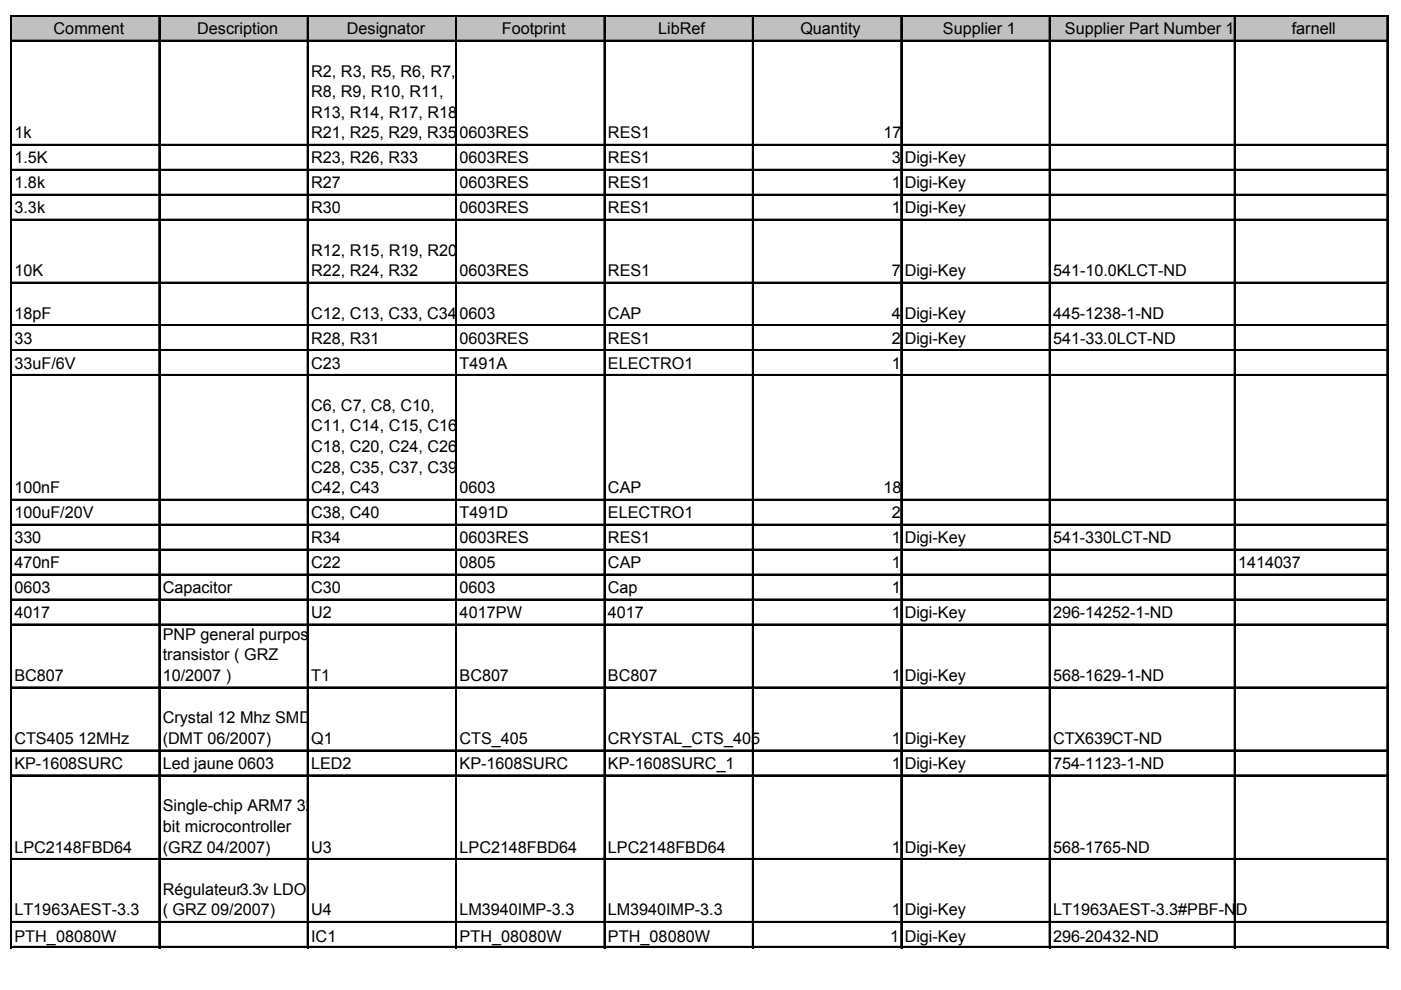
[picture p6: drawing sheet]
<svg xmlns="http://www.w3.org/2000/svg" width="297mm" height="210mm" viewBox="0 0 297 210" stroke-linecap="round" stroke-linejoin="round" font-family="sans-serif">
<defs><g id="words">
<g font-size="3.4">
<text x="11.3" y="7.3">Comment</text>
<text x="41.8" y="7.3">Description</text>
<text x="73.6" y="7.3">Designator</text>
<text x="106.4" y="7.3">Footprint</text>
<text x="139.6" y="7.3">LibRef</text>
<text x="169.7" y="7.3">Quantity</text>
<text x="199.9" y="7.3">Supplier 1</text>
<text x="225.8" y="7.3">Supplier Part Number 1</text>
<text x="273.9" y="7.3">farnell</text>
<text x="66" y="16.2">R2, R3, R5, R6, R7,</text>
<text x="66" y="20.6">R8, R9, R10, R11,</text>
<text x="3.1" y="29.3">1k</text>
<text x="66" y="25">R13, R14, R17, R18,</text>
<text x="66" y="29.3">R21, R25, R29, R35</text>
<text x="97.4" y="29.3">0603RES</text>
<text x="128.9" y="29.3">RES1</text>
<text x="187.3" y="29.3">17</text>
<text x="3.1" y="34.6">1.5K</text>
<text x="66" y="34.6">R23, R26, R33</text>
<text x="97.4" y="34.6">0603RES</text>
<text x="128.9" y="34.6">RES1</text>
<text x="189.1" y="34.6">3</text>
<text x="191.8" y="34.6">Digi-Key</text>
<text x="3.1" y="39.9">1.8k</text>
<text x="66" y="39.9">R27</text>
<text x="97.4" y="39.9">0603RES</text>
<text x="128.9" y="39.9">RES1</text>
<text x="189.1" y="39.9">1</text>
<text x="191.8" y="39.9">Digi-Key</text>
<text x="3.1" y="45.2">3.3k</text>
<text x="66" y="45.2">R30</text>
<text x="97.4" y="45.2">0603RES</text>
<text x="128.9" y="45.2">RES1</text>
<text x="189.1" y="45.2">1</text>
<text x="191.8" y="45.2">Digi-Key</text>
<text x="3.1" y="58.6">10K</text>
<text x="66" y="54.2">R12, R15, R19, R20,</text>
<text x="66" y="58.6">R22, R24, R32</text>
<text x="97.4" y="58.6">0603RES</text>
<text x="128.9" y="58.6">RES1</text>
<text x="189.1" y="58.6">7</text>
<text x="191.8" y="58.6">Digi-Key</text>
<text x="223.3" y="58.6">541-10.0KLCT-ND</text>
<text x="3.1" y="67.6">18pF</text>
<text x="66" y="67.6">C12, C13, C33, C34</text>
<text x="97.4" y="67.6">0603</text>
<text x="128.9" y="67.6">CAP</text>
<text x="189.1" y="67.6">4</text>
<text x="191.8" y="67.6">Digi-Key</text>
<text x="223.3" y="67.6">445-1238-1-ND</text>
<text x="3.1" y="72.8">33</text>
<text x="66" y="72.8">R28, R31</text>
<text x="97.4" y="72.8">0603RES</text>
<text x="128.9" y="72.8">RES1</text>
<text x="189.1" y="72.8">2</text>
<text x="191.8" y="72.8">Digi-Key</text>
<text x="223.3" y="72.8">541-33.0LCT-ND</text>
<text x="3.1" y="78.1">33uF/6V</text>
<text x="66" y="78.1">C23</text>
<text x="97.4" y="78.1">T491A</text>
<text x="128.9" y="78.1">ELECTRO1</text>
<text x="189.1" y="78.1">1</text>
<text x="66" y="87.1">C6, C7, C8, C10,</text>
<text x="66" y="91.5">C11, C14, C15, C16,</text>
<text x="66" y="95.9">C18, C20, C24, C26,</text>
<text x="66" y="100.2">C28, C35, C37, C39,</text>
<text x="3.1" y="104.6">100nF</text>
<text x="66" y="104.6">C42, C43</text>
<text x="97.4" y="104.6">0603</text>
<text x="128.9" y="104.6">CAP</text>
<text x="187.3" y="104.6">18</text>
<text x="3.1" y="109.9">100uF/20V</text>
<text x="66" y="109.9">C38, C40</text>
<text x="97.4" y="109.9">T491D</text>
<text x="128.9" y="109.9">ELECTRO1</text>
<text x="189.1" y="109.9">2</text>
<text x="3.1" y="115.2">330</text>
<text x="66" y="115.2">R34</text>
<text x="97.4" y="115.2">0603RES</text>
<text x="128.9" y="115.2">RES1</text>
<text x="189.1" y="115.2">1</text>
<text x="191.8" y="115.2">Digi-Key</text>
<text x="223.3" y="115.2">541-330LCT-ND</text>
<text x="3.1" y="120.5">470nF</text>
<text x="3.1" y="125.7">0603</text>
<text x="34.5" y="125.7">Capacitor</text>
<text x="66" y="120.5">C22</text>
<text x="66" y="125.7">C30</text>
<text x="97.4" y="120.5">0805</text>
<text x="97.4" y="125.7">0603</text>
<text x="128.9" y="120.5">CAP</text>
<text x="128.9" y="125.7">Cap</text>
<text x="189.1" y="120.5">1</text>
<text x="189.1" y="125.7">1</text>
<text x="262.5" y="120.5">1414037</text>
<text x="3.1" y="131">4017</text>
<text x="66" y="131">U2</text>
<text x="97.4" y="131">4017PW</text>
<text x="128.9" y="131">4017</text>
<text x="189.1" y="131">1</text>
<text x="191.8" y="131">Digi-Key</text>
<text x="223.3" y="131">296-14252-1-ND</text>
<text x="34.5" y="135.7">PNP general purpose</text>
<text x="34.5" y="140">transistor ( GRZ</text>
<text x="3.1" y="144.4">BC807</text>
<text x="34.5" y="144.4">10/2007 )</text>
<text x="66" y="144.4">T1</text>
<text x="97.4" y="144.4">BC807</text>
<text x="128.9" y="144.4">BC807</text>
<text x="189.1" y="144.4">1</text>
<text x="191.8" y="144.4">Digi-Key</text>
<text x="223.3" y="144.4">568-1629-1-ND</text>
<text x="34.5" y="153.4">Crystal 12 Mhz SMD</text>
<text x="3.1" y="157.7">CTS405 12MHz</text>
<text x="34.5" y="157.7">(DMT 06/2007)</text>
<text x="66" y="157.7">Q1</text>
<text x="97.4" y="157.7">CTS_405</text>
<text x="128.9" y="157.7">CRYSTAL_CTS_405</text>
<text x="189.1" y="157.7">1</text>
<text x="191.8" y="157.7">Digi-Key</text>
<text x="223.3" y="157.7">CTX639CT-ND</text>
<text x="3.1" y="163">KP-1608SURC</text>
<text x="34.5" y="163">Led jaune 0603</text>
<text x="66" y="163">LED2</text>
<text x="97.4" y="163">KP-1608SURC</text>
<text x="128.9" y="163">KP-1608SURC_1</text>
<text x="189.1" y="163">1</text>
<text x="191.8" y="163">Digi-Key</text>
<text x="223.3" y="163">754-1123-1-ND</text>
<text x="34.5" y="172">Single-chip ARM7 32-</text>
<text x="34.5" y="176.4">bit microcontroller</text>
<text x="3.1" y="180.8">LPC2148FBD64</text>
<text x="34.5" y="180.8">(GRZ 04/2007)</text>
<text x="66" y="180.8">U3</text>
<text x="97.4" y="180.8">LPC2148FBD64</text>
<text x="128.9" y="180.8">LPC2148FBD64</text>
<text x="189.1" y="180.8">1</text>
<text x="191.8" y="180.8">Digi-Key</text>
<text x="223.3" y="180.8">568-1765-ND</text>
<text x="34.5" y="189.7">Régulateur3.3v LDO</text>
<text x="3.1" y="194.1">LT1963AEST-3.3</text>
<text x="34.5" y="194.1">( GRZ 09/2007)</text>
<text x="66" y="194.1">U4</text>
<text x="97.4" y="194.1">LM3940IMP-3.3</text>
<text x="128.9" y="194.1">LM3940IMP-3.3</text>
<text x="189.1" y="194.1">1</text>
<text x="191.8" y="194.1">Digi-Key</text>
<text x="223.3" y="194.1">LT1963AEST-3.3#PBF-ND</text>
<text x="3.1" y="199.7">PTH_08080W</text>
<text x="66" y="199.7">IC1</text>
<text x="97.4" y="199.7">PTH_08080W</text>
<text x="128.9" y="199.7">PTH_08080W</text>
<text x="188.7" y="199.7">1</text>
<text x="191.8" y="199.7">Digi-Key</text>
<text x="223.3" y="199.7">296-20432-ND</text>
</g>
</g></defs>
<path d="M2.4 3.4h291.9v5.4h-291.9z" fill="#c0c0c0"/>
<g fill="none" stroke="#000" stroke-width=".21">
<path d="M2.2 3.2v197.9M2.6 3.2h291.8M2.6 8.5h291.8M33.7 3.6v197.5M65.1 3.6v197.5M96.6 3.6v197.5M128 3.6v197.5M159.5 3.6v197.5M191 3.6v197.5M222.4 3.6v197.5M261.7 3.6v197.5M294 3.6v197.5"/>
<path d="M2.6 30.6h291.8M2.6 35.9h291.8M2.6 41.2h291.8M2.6 46.5h291.8M2.6 59.8h291.8M2.6 68.8h291.8M2.6 74.1h291.8M2.6 79.4h291.8M2.6 105.8h291.8M2.6 111.1h291.8M2.6 116.4h291.8M2.6 121.7h291.8"/>
<path d="M2.6 127h291.8M2.6 132.3h291.8M2.6 145.6h291.8M2.6 159h291.8M2.6 164.3h291.8M2.6 182h291.8M2.6 195.4h291.8M2.6 200.6h291.8"/>
</g>
<path d="M2.4 3.2v197.9M33.8 3.6v197.5M65.3 3.6v197.5M96.8 3.6v197.5M128.2 3.6v197.5M159.7 3.6v197.5M191.2 3.6v197.5M222.6 3.6v197.5M261.8 3.6v197.5M294.2 3.6v197.5" fill="none" stroke="#000" stroke-width=".38"/>
<g fill="none" stroke="#000" stroke-width=".41">
<path d="M2.6 3.4h291.8M2.6 8.7h291.8M2.6 30.8h291.8M2.6 36.1h291.8M2.6 41.4h291.8M2.6 46.7h291.8M2.6 60h291.8M2.6 69h291.8M2.6 74.3h291.8M2.6 79.6h291.8M2.6 106h291.8M2.6 111.3h291.8"/>
<path d="M2.6 116.6h291.8M2.6 121.9h291.8M2.6 127.2h291.8M2.6 132.5h291.8M2.6 145.8h291.8M2.6 159.2h291.8M2.6 164.5h291.8M2.6 182.2h291.8M2.6 195.6h291.8M2.6 200.9h291.8"/>
</g>
<use href="#words"/>
</svg>
